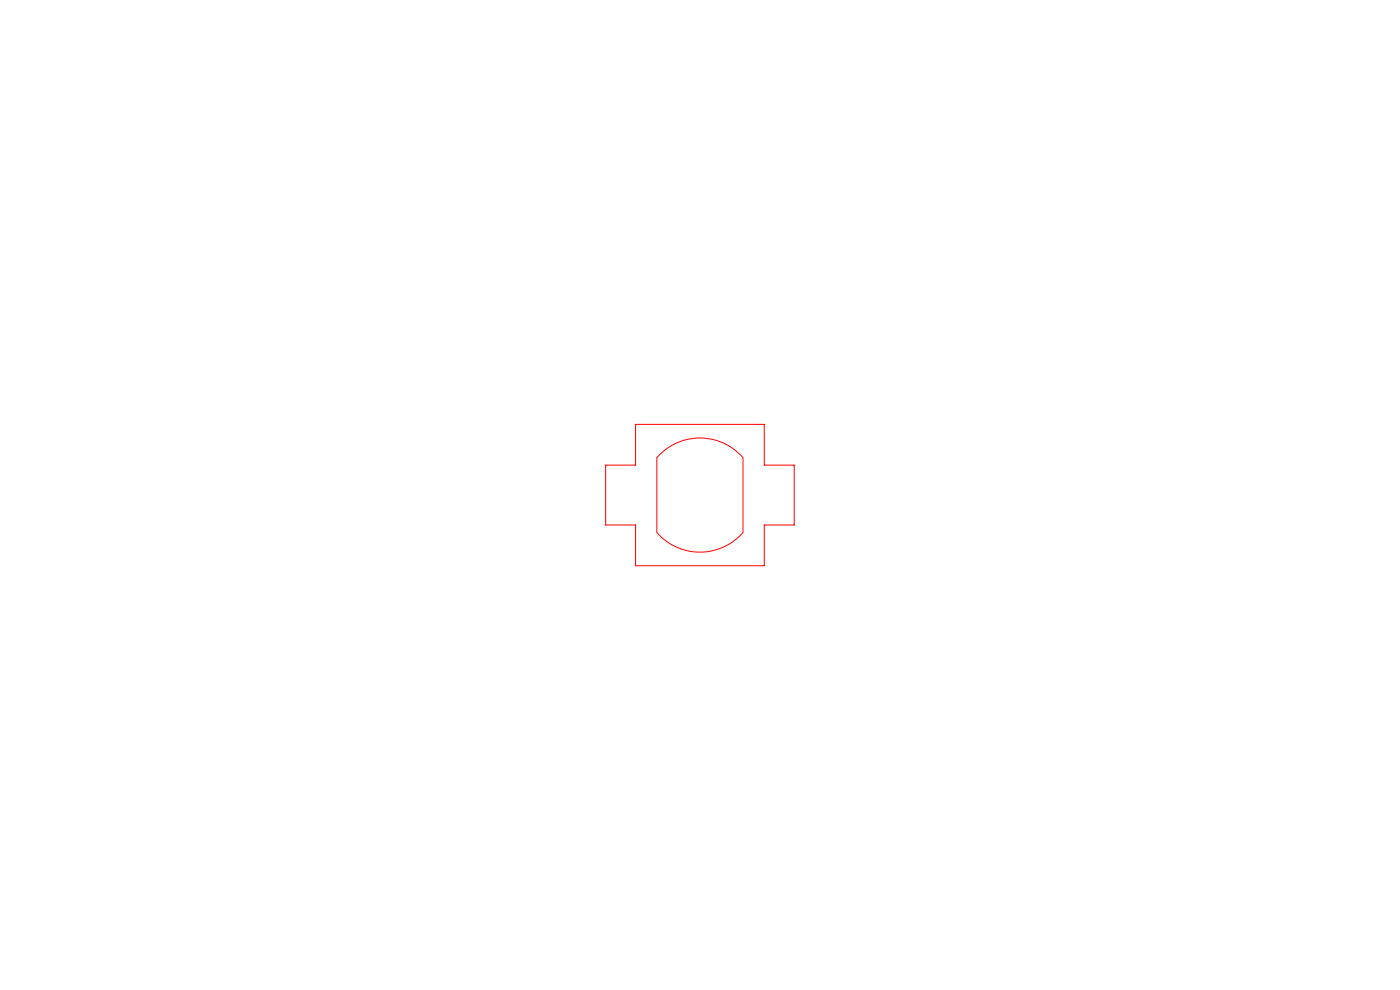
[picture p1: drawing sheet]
<svg xmlns="http://www.w3.org/2000/svg" width="297mm" height="210mm" viewBox="0 0 297 210" stroke-linecap="round" stroke-linejoin="round" font-family="sans-serif">
<!-- layer: Layer 1 -->
<path d="M134.8 90h27.3v8.7h6.4v12.7h-6.4v8.6h-27.3v-8.6h-6.3v-12.7h6.3zM140 96.4a12 12 0 0 1 17.6 .7v15.9a12.1 12.1 0 0 1-18.3 0v-15.9z" fill="none" stroke="#f00" stroke-width=".21"/>
</svg>
